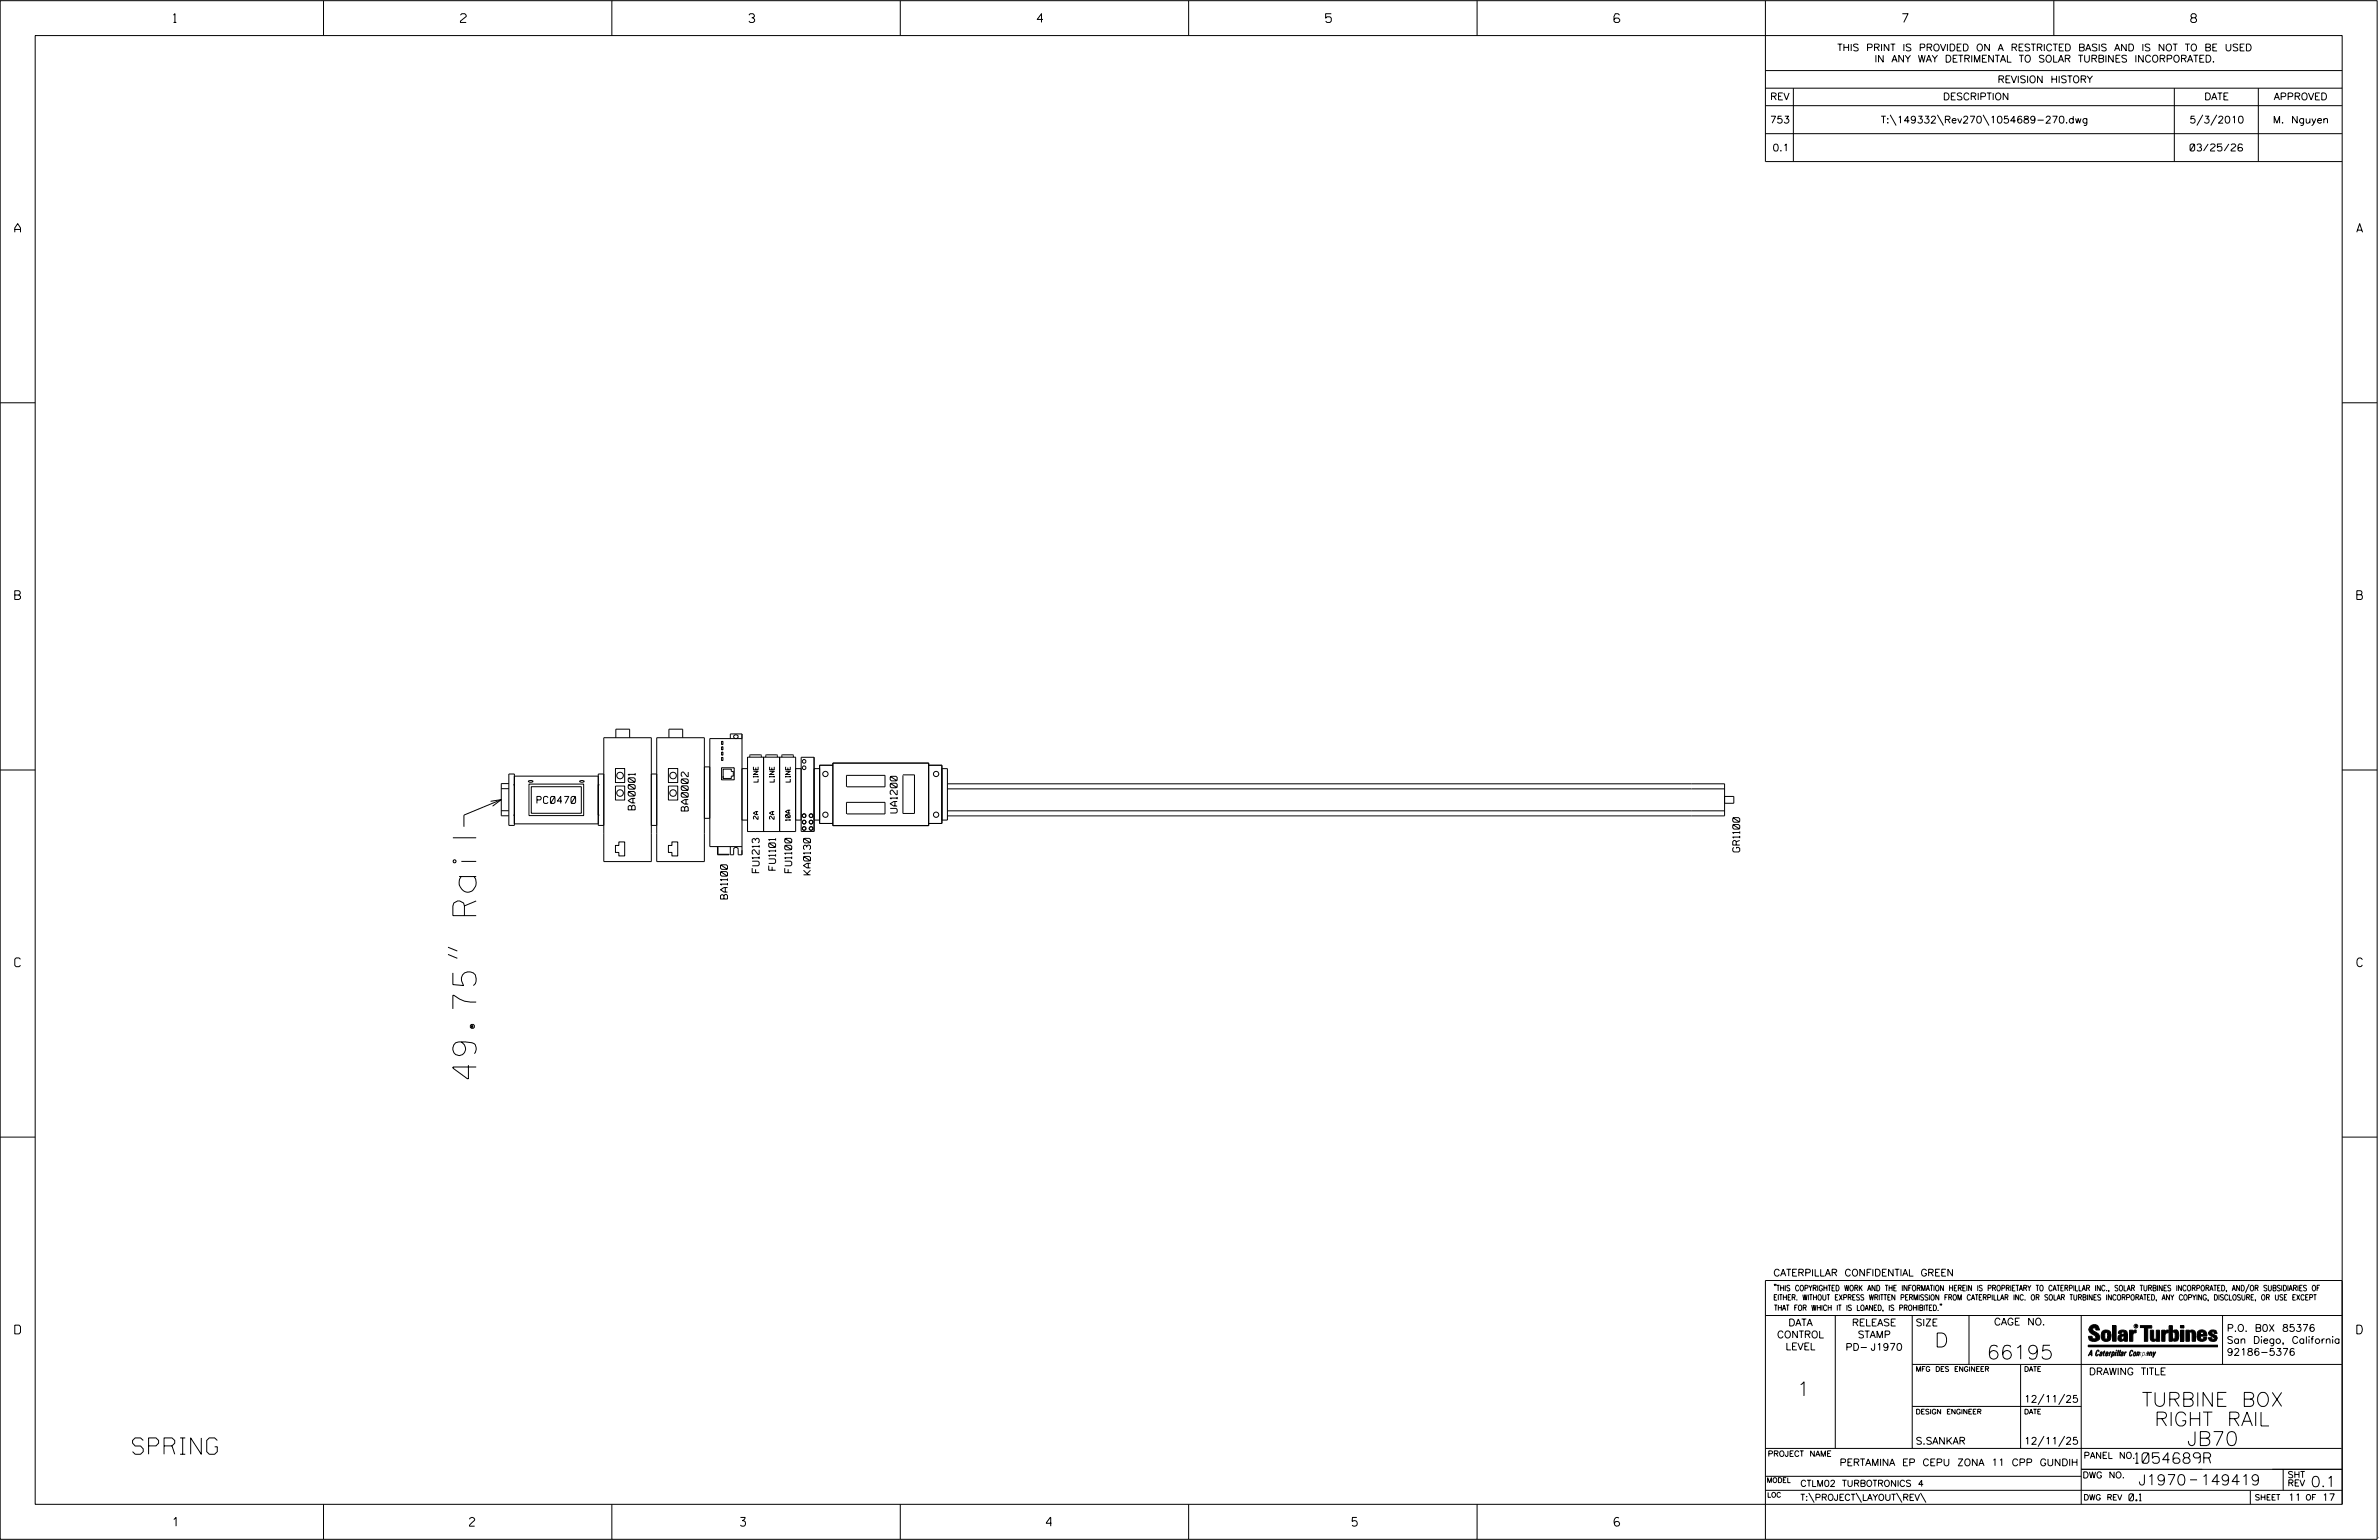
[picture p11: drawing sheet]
<svg xmlns="http://www.w3.org/2000/svg" width="864mm" height="559mm" viewBox="0 0 864 559" stroke-linecap="round" stroke-linejoin="round" font-family="sans-serif">
<defs><g id="words">
<text font-size="8.5" x="172.9" y="391.5" transform="rotate(-90 172.9 391.5)">49.75&quot; Rail</text>
<text font-size="5.9" x="48.1" y="527.7">SPRING</text>
<g font-size="5.1">
<text x="702.3" y="488.8">D</text>
<text x="721.2" y="493.2">66195</text>
<text x="652.2" y="506.5">1</text>
<text x="777.5" y="510.3">TURBINE BOX</text>
<text x="782.1" y="517.4">RIGHT RAIL</text>
<text x="793.9" y="524.5">JB70</text>
</g>
<g font-size="3.8">
<text x="775.1" y="531">1054689R</text>
<text x="776.3" y="538.9">J1970</text>
<text x="798.8" y="538.9">149419</text>
<text x="838.8" y="539.5">0.1</text>
</g>
<g font-size="3.2">
<text x="63" y="8.2">1</text>
<text x="167.2" y="8.2">2</text>
<text x="271.8" y="8.2">3</text>
<text x="376.5" y="8.2">4</text>
<text x="481.2" y="8.2">5</text>
<text x="690.6" y="8.2">7</text>
<text x="795.3" y="8.2">8</text>
<text x="5.4" y="84.3">A</text>
<text x="855.5" y="84.3">A</text>
<text x="5.4" y="217.5">B</text>
<text x="855.6" y="217.5">B</text>
<text x="5.4" y="350.8">C</text>
<text x="855.6" y="350.8">C</text>
<text x="5.4" y="484">D</text>
<text x="855.6" y="484">D</text>
<text x="62.8" y="553.8">1</text>
<text x="170.4" y="553.8">2</text>
<text x="268.8" y="553.8">3</text>
<text x="379.8" y="553.8">4</text>
<text x="490.8" y="553.8">5</text>
<text x="585.9" y="553.8">6</text>
</g>
<g font-size="2.5">
<text x="666.9" y="18.5">THIS PRINT IS PROVIDED ON A RESTRICTED BASIS AND IS NOT TO BE USED</text>
<text x="680.5" y="22.6">IN ANY WAY DETRIMENTAL TO SOLAR TURBINES INCORPORATED.</text>
<text x="725.1" y="30">REVISION HISTORY</text>
<text x="642.6" y="36.3">REV</text>
<text x="705.3" y="36.3">DESCRIPTION</text>
<text x="800.2" y="36.3">DATE</text>
<text x="825.4" y="36.3">APPROVED</text>
<text x="642.5" y="44.7">753</text>
<text x="682.8" y="44.7">T:\149332\Rev270\1054689-270.dwg</text>
<text x="794.8" y="44.7">5/3/2010</text>
<text x="825.1" y="44.7">M. Nguyen</text>
<text x="643.5" y="54.8">0.1</text>
<text x="795" y="54.8">03/25/26</text>
<text x="194.9" y="291.6">PC0470</text>
<text x="230.6" y="293.9" transform="rotate(-90 230.6 293.9)">BA0001</text>
<text x="249.8" y="294.3" transform="rotate(-90 249.8 294.3)">BA0002</text>
<text x="325.7" y="295" transform="rotate(-90 325.7 295)">UA1200</text>
<text x="631.6" y="309.1" transform="rotate(-90 631.6 309.1)">GR1100</text>
<text x="275.6" y="316.6" transform="rotate(-90 275.6 316.6)">FU1213</text>
<text x="281.6" y="315.8" transform="rotate(-90 281.6 315.8)">FU1101</text>
<text x="287.4" y="316.6" transform="rotate(-90 287.4 316.6)">FU1100</text>
<text x="294.2" y="317.4" transform="rotate(-90 294.2 317.4)">KA0130</text>
<text x="264.1" y="326.2" transform="rotate(-90 264.1 326.2)">BA1100</text>
<text x="643.8" y="463">CATERPILLAR CONFIDENTIAL GREEN</text>
<text x="645.1" y="485.5">CONTROL</text>
<text x="649.2" y="481.1">DATA</text>
<text x="672.3" y="481.1">RELEASE</text>
<text x="674.4" y="485.5">STAMP</text>
<text x="695.4" y="481.1">SIZE</text>
<text x="723.8" y="480.8">CAGE NO.</text>
<text x="808.4" y="483.1">P.O. B0X 85376</text>
<text x="648.2" y="489.8">LEVEL</text>
<text x="669.9" y="490">PD- J1970</text>
<text x="808.4" y="487.5">San Diego, California</text>
<text x="808.4" y="491.8">92186-5376</text>
<text x="758.3" y="498.9">DRAWING TITLE</text>
<text x="734.8" y="508.9">12/11/25</text>
<text x="695.4" y="524.1">S.SANKAR</text>
<text x="734.8" y="524.1">12/11/25</text>
<text x="667.8" y="531.9">PERTAMINA EP CEPU ZONA 11 CPP GUNDIH</text>
<text x="772.8" y="544.6">0.1</text>
<text x="830.6" y="544.6">11</text>
<text x="842.9" y="544.6">17</text>
</g>
<g font-size="2.3">
<text x="756.4" y="529.2">PANEL NO.</text>
<text x="653.5" y="539.4">CTLM02 TURBOTRONICS 4</text>
<text x="756" y="536.3">DWG NO.</text>
<text x="830.4" y="539.3">REV</text>
<text x="830.4" y="536.2">SHT</text>
<text x="653.5" y="544.5">T:\PROJECT\LAYOUT\REV\</text>
</g>
<g font-size="2">
<text x="643.8" y="468.4">&quot;THIS COPYRIGHTED WORK AND THE INFORMATION HEREIN IS PROPRIETARY TO CATERPILLAR INC., SOLAR TURBINES INCORPORATED, AND/OR SUBSIDIARIES OF</text>
<text x="643.8" y="471.8">EITHER. WITHOUT EXPRESS WRITTEN PERMISSION FROM CATERPILLAR INC. OR SOLAR TURBINES INCORPORATED, ANY COPYING, DISCLOSURE, OR USE EXCEPT</text>
<text x="644" y="475.6">THAT FOR WHICH IT IS LOANED, IS PROHIBITED.&quot;</text>
<text x="641.7" y="528.5">PROJECT NAME</text>
<text x="756.3" y="544.3">DWG REV</text>
<text x="818.5" y="544.3">SHEET</text>
<text x="836.9" y="544.3">OF</text>
</g>
<g font-size="1.8">
<text x="695.4" y="497.6">MFG DES ENGINEER</text>
<text x="734.8" y="497.6">DATE</text>
<text x="695.4" y="513.1">DESIGN ENGINEER</text>
<text x="734.8" y="513.1">DATE</text>
<text x="641.3" y="538">MODEL</text>
<text x="641.5" y="543.3">LOC</text>
</g>
<g font-size="1.7">
<text x="275.2" y="283.8" transform="rotate(-90 275.2 283.8)">LINE</text>
<text x="281" y="283.8" transform="rotate(-90 281 283.8)">LINE</text>
<text x="286.9" y="283.8" transform="rotate(-90 286.9 283.8)">LINE</text>
<text x="275.2" y="297.3" transform="rotate(-90 275.2 297.3)">2A</text>
<text x="281" y="297.3" transform="rotate(-90 281 297.3)">2A</text>
<text x="286.9" y="297.8" transform="rotate(-90 286.9 297.8)">10A</text>
</g>
<text font-size=".9" x="775.1" y="481.7">R</text>
</g></defs>
<g fill="none" stroke="#000" stroke-width=".36">
<path d="M.1 .2h862.8v558.4h-862.8zM12.8 12.9h837.4v533h-837.4zM117.4 .2v12.7M222.1 .2v12.7M326.8 .2v12.7M431.5 .2v12.7M536.2 .2v12.7M587.9 5.5l-.5-.5h-1l-.5 1v1.7l.5 .4h1l.6-.4v-.6l-.6-.5h-1l-.5 .5M640.9 .2v58.4h209.3M745.6 .2v12.7M640.9 25.6h209.3M640.9 32h209.3"/>
<path d="M640.9 38.3h209.3M651 32v26.6M789.3 32v26.6M819.8 32v26.6M640.9 48.5h209.3M686.2 41.7l2.1 3.8M703.3 41.7l2.2 3.8M719.9 41.7l2.1 3.8M799.6 41.7l-2.1 3.8M804.7 41.7l-2.2 3.8M.1 146.2h12.7M850.2 146.2h12.7"/>
<path d="M.1 279.4h12.7M223.4 278.9h3.4v5.1h-3.4zM223.6 267.7v-3.1h5v3.1M242.6 278.9h3.4v5.1h-3.4zM242.8 267.7v-3.1h5v3.1M257.7 278.3h-2v34.3h-17.3v-31.8h-2v31.8h-17.2v-31.8h-2v18.7h2M261.9 274.8h.5v1.1h-.5zM261.9 272.9h.5v1.1h-.5zM261.9 271h.5v1.1h-.5zM261.9 269h.5v1.1h-.5zM261.9 278.6h4.6v4.4h-4.6zM265.1 268v-1.7h4.2v43.9h-1.3v-2a.85 .85 0 0 0-.9-.7 .85 .85 0 0 0-.8 .7v2h-1.2v-3"/>
<path d="M269.3 278.9h2.1M269.3 268h-11.6v39.2h11.6M271.4 274.7h17.4v27h-17.4zM272.2 274.7l.1-.8h3.9l.2 .8M277.2 274.7v27M278 274.7l.2-.8h3.8l.2 .8M283 274.7v27M283.8 274.7l.2-.8h3.8l.2 .8M288.8 278.9h2M290.8 274.8h4.7v26.9h-4.7zM295.5 278.9h2M302.3 276.9h34.8v22.7h-34.8z"/>
<path d="M302.3 277.7h-4.8v21.1h4.8M337.1 277.7h4.8v21.1h-4.8M341.9 278.9h2v18.7h-2M850.2 279.4h12.7M178.1 290.8l3.9-.6-3.2 2.3M182 290.2l-13.6 5.6v4.2M182 294.2h2.7M182 286.2h2.7M184.7 280.8h2v18.7h-2zM184.7 284.3h-2.7v11.7h2.7M186.3 295.8h.4M186.3 284.8h.4"/>
<path d="M186.7 281.6h30.5M186.7 298.9h30.5M191.9 283.4a1.01 1.01 0 0 1 1.5 .3 1.01 1.01 0 0 1-1.5-.3zM192 284.5h19.9v11.4h-19.9zM192.9 285.5h18.1v9.6h-18.1zM210.5 283.4a1.01 1.01 0 0 1 1.5 .3 1.01 1.01 0 0 1-1.5-.3zM217.2 295.8h.4M217.2 284.8h.4M219.2 290.2v-22.5h17.2v22.5M223.4 285.2h3.4v5.1h-3.4zM236.4 299.5h2M238.4 290.2v-22.5h17.3v22.5"/>
<path d="M242.6 285.2h3.4v5.1h-3.4zM255.7 296.9h2M262.5 281.6v.9h3v-.9h.7v-1.7h-.7v-.8h-3v3.4M269.3 297.6h2.1M288.8 297.6h2M295.5 297.6h2M307.3 295.3v-4.2h14v4.2h-13.9M307.4 285.5h13.9v-4.2h-14v4.2M327.8 281.2h4.2v14h-4.2v-13.9M343.9 284.4h282.1v11.7h-282.1M343.9 294.2h282.1M343.9 286.2h282.1"/>
<path d="M626 289h3.4v2.5h-3.4M224.6 305.5h2.2v5.1h-2.2v-1.3h-1.2v-2.5h1.2zM242.6 306.8h1.3v-1.3h2.1v5.1h-2.1v-1.3h-1.3zM260.6 307.2v2.8l4.1 .2h-4.2v-3M162.6 346.3l3.4 1.4M162.6 343.7l3.4 1.4M.1 412.6h12.7M850.2 412.6h12.7M640.9 477.3h209.3M644.2 466.1l-.1 .4M644.7 466.1l-.2 .4M666.2 477.3v48.3"/>
<path d="M694.2 477.3v48.3M704.4 473.3l-.1 .4M704.8 473.3l-.1 .4M714.8 477.3v17.8M755.5 477.3v68.6M806.8 477.3v17.8M816.5 466l-1.4 3.1M850.2 464.6h-209.3v94M850.2 464.8v81.1M694.2 495.1h156M733.5 495.1v30.5M758.6 481.4a2.02 2.02 0 0 1 3.1-.1l.5 1.3h-1.3l-.2-.6-.4-.2-.6 .1-.1 .4 .4 .7a2.46 2.46 0 0 1 2.2 2.9 2.83 2.83 0 0 1-3.8 .3l-.3-1.3h1.3l.2 .7 .6 .3 .5-.2 .2-.5-.4-.6-1.9-1.2-.4-.9z"/>
<path d="M759.2 491.3h-.7l.7-1.2v1.9h.2l-.1-2.1-1.3 2.1 .5-.5h.7M761.3 490l.3-.2 .4 .3-.1 .3-.3-.4-.4 .3-.3 1.6h.4l.4-.5-.3 .6-.4 .1-.3-.4zM762.6 490.6l.5-.1-.1 1.4h-.9a.74 .74 0 0 1 .9-.8l-.3 .7-.5 .1 .2-.5 .6-.2v-.5l-.7 .2zM763 483.2a2.17 2.17 0 0 1 3.1 0l.3 1.4-.3 1.5a2.17 2.17 0 0 1-3.1 0l-.3-1.5zM763.6 490.5l.4-.4 .2 .6h-.3l-.3 .9 .2 .4-.3-.1zM764.1 483.7l.5-.4 .4 .3v2.2l-.4 .2-.5-.2zM764.6 491.1l.6 .2v-.7l-.4-.1-.4 .6-.1 .8h.6M764.6 491.1l-.1 .8h.4M764.6 482.6v.8M764.8 490.7l.4 .1v.3h-.6zM765 491.5l-.1 .4zM766 490.5l-.5 1.5z"/>
<path d="M766 490.8l.4-.3-.4 .4M766.9 481h1.3v5.7h-1.3zM767 490.8l.5 .1-.3 .8-.4 .2zM767.3 490.5h-.5l-.5 2M767.3 490.5a.8 .8 0 0 1 .2 1 .8 .8 0 0 1-.9 .4l-.1 .6M767.3 490.5l-.1 .2M768.1 490.5l-.4 1.5zM768.2 489.9h.3l-.1 .2h-.2zM769 489.9l-.5 2.1zM769.7 489.9l-.6 2.1zM770.1 491.4l.5-.3-.5 .8zM770.4 491.9h.1"/>
<path d="M770.6 491.1l.1-.4-.7 .2 .1-.3 .6-.1 .2 .3-.5 1.1M770.6 491.1a.74 .74 0 0 0-.8 .8h.6M771 484.8h-.7l-.3 .6 .4 .7 .5-.3 .1-2.4h-.8l-.1 .4h-1.2a1.71 1.71 0 0 1 1.8-1.3 1.71 1.71 0 0 1 1.6 1.4v2.8h-1.1l-.1-.6M771 484.2l-1.5 .1a1.41 1.41 0 0 0 0 2.4l.5 .1 1.1-.7M771.2 486.1h-.1M771.4 490.5l.1 .3 .4-.3-.9 1.5zM771.5 490.8h.1M773 482.7h1.2v.5l.5-.5 .7-.1v1h-.6l-.5 .4-.1 2.7h-1.2zM773.3 490.3l.6-.4 .4 .2-.1 .4-.3-.4a1.28 1.28 0 0 0-.5 1.8l.6-.4-.1 .4-.8 .1zM774.7 490.8l.5-.3a.88 .88 0 0 1 .2 .9 .88 .88 0 0 1-.7 .7l-.2-.2zM774.8 490.9h.5l-.3 1h-.3l-.2-.2zM775.2 490.5l-.1 .2"/>
<path d="M776.8 481h4.3v.9h-1.5v4.8h-1.3M776.8 490.6l-.8 .2v-.3l-.4 1.5 .8-1.3v1.3l.3-1.2M779.3 491.1h.4M779.6 490.5h.3l-.3 1.4M779.6 490.7h.2l-.1 .4M779.7 491.1l-.1 .4M779.7 491.1l-.4 .2M780.1 492l.4-1.5 .1 .3 .3-.3 .3 .2-.3 1.3v-1.3l-.7 1.3M780.6 482.7h1.2v2.7l.1 .4 .4 .3 .4-.7v-2.7h1.2l.1 4h-1.3v-.5l-1.1 .6-.7-.3-.3-.7zM781.6 492.5l1-2-.8 1.3-.2-1.3-.2 2M784.7 482.7h1.2v.5l.5-.5 .7-.1v1h-.5l-.6 .4-.1 2.7h-1.2zM787.4 481h1.2v2a1.4 1.4 0 0 1 2.2 .2l.1 1.4-.4 1.9-1.5 .1-.4-.5v-1l.5 .9 .5-.3v-2.1l-.5-.4-.5 .7v2.8h-1.2z"/>
<path d="M791.5 482.7h1.3v4h-1.3zM791.5 481h1.3v.9h-1.3zM793.5 482.7h1.3v.4l.7-.5 1.1 .2 .4 .6v3.3h-1.2l-.3-3.4-.7 .2v3.2h-1.3zM794.8 483.1h.1M797.7 483.2a1.92 1.92 0 0 1 2.4-.5 1.92 1.92 0 0 1 1 2.1h-2.3v.8l.6 .5 .5-.3v-.5h1.2a1.83 1.83 0 0 1-2.1 1.4 1.83 1.83 0 0 1-1.5-2.1zM798.8 484.2v.6M799.1 483.4h.6l.2 .8h-1.1zM804.6 482.9a1.84 1.84 0 0 0-2.9 .8 3.3 3.3 0 0 0 2.2 1.9l-.5 .5-.4-.3-.1-.4h-1.2l.1 .6a1.92 1.92 0 0 0 2.9 .4M804.9 483.8h-1.2l-.2-.6-.5 .1-.1 .3 .1 .3 1.8 .9M805.1 488.1h-47.1v.6h47.1M694.2 510.3h61.3M742 505.8l-2.2 3.9"/>
<path d="M749.5 505.8l-2.2 3.9M640.9 525.6h209.2M640.9 535.7h114.6M742 521.1l-2.2 3.8M749.5 521.1l-2.2 3.8M755.5 533.2h94.7M795 537h2.6M828.8 533.2v7.6M117.4 545.9v12.7M222.1 545.9v12.7M326.8 545.9v12.7M431.5 545.9v12.7"/>
<path d="M536.2 545.9v12.7M640.9 540.8h209.3M656.6 541.7l2 3.5M673.8 541.7l1.9 3.5M688.4 541.7l2 3.5M697.2 541.7l1.9 3.5M816.9 541v4.9M863.5 558h.1"/>
<circle cx="267.2" cy="267.4" r=".78"/>
<circle cx="291.9" cy="278.6" r=".66"/>
<circle cx="291.9" cy="276.3" r=".66"/>
<circle cx="225.1" cy="287.8" r="1.2"/>
<circle cx="225.1" cy="281.4" r="1.19"/>
<circle cx="244.3" cy="287.8" r="1.19"/>
<circle cx="244.3" cy="281.4" r="1.19"/>
<circle cx="291.9" cy="298.3" r=".66"/>
<circle cx="291.9" cy="296" r=".66"/>
<circle cx="294.4" cy="298.3" r=".67"/>
<circle cx="294.4" cy="296" r=".67"/>
<circle cx="299.6" cy="280.9" r=".96"/>
<circle cx="299.6" cy="295.6" r=".96"/>
<circle cx="339.8" cy="295.6" r=".96"/>
<circle cx="339.8" cy="280.9" r=".96"/>
<circle cx="291.9" cy="300.6" r=".65"/>
<circle cx="294.4" cy="300.6" r=".66"/>
<circle cx="775.4" cy="481.2" r=".69"/>
</g>
<g fill="#000">
<path d="M768.1 490.5l-.4 1.5zM768.2 489.9h.3l-.1 .2h-.2zM769 489.9l-.5 2.1zM769.7 489.9l-.6 2.1zM791.5 481h1.3v.9h-1.3zM791.5 482.7h1.3v4h-1.3zM758 488.1h47.1v.6h-47.1z"/>
<path d="M759.2 489.9l-1.2 2.1 .5-.5h.7v.5h.2zM759.2 490.1v1.2h-.7z" fill-rule="evenodd"/>
<path d="M758.6 481.4a2.02 2.02 0 0 1 3.1-.1l.5 1.3h-1.3l-.2-.6-.4-.2-.6 .1-.1 .4 .4 .7a2.46 2.46 0 0 1 2.2 2.9 2.83 2.83 0 0 1-3.8 .3l-.3-1.3h1.3l.2 .7 .6 .3 .5-.2 .2-.5-.4-.6-1.9-1.2-.4-.9z" fill-rule="evenodd"/>
<path d="M761.3 490l.3-.2 .4 .3-.1 .3-.3-.4-.4 .3-.3 1.6h.4l.4-.5-.3 .6-.4 .1-.3-.4z" fill-rule="evenodd"/>
<path d="M762.6 490.6l.5-.1-.1 1.4h-.9a.74 .74 0 0 1 .9-.8l-.6 .3-.2 .5 .5-.1 .3-.6v-.5l-.7 .2z" fill-rule="evenodd"/>
<path d="M763.6 490.5l.4-.4 .2 .6h-.3l-.3 .9 .2 .4-.3-.1z" fill-rule="evenodd"/>
<path d="M764.8 490.5l.5 .3-.1 .5h-.6l.6-.2v-.3l-.4-.1-.3 1.2h.4l.3-.4-.6 .6-.3-.2v-.4z" fill-rule="evenodd"/>
<path d="M763 483.2a2.17 2.17 0 0 1 3.1 0l.3 1.4-.3 1.5a2.17 2.17 0 0 1-3.1 0l-.3-1.5zM764.1 483.7v2.1l.5 .2 .4-.2v-2.2l-.4-.3z" fill-rule="evenodd"/>
<path d="M766 490.5v.3l.4-.1-.4 .2-.5 1.1z" fill-rule="evenodd"/>
<path d="M766.8 490.5l-.5 2 .3-.6a.71 .71 0 0 0 .9-.5 .71 .71 0 0 0-.4-.9zM767 490.8l.5 .1-.3 .8-.4 .2z" fill-rule="evenodd"/>
<path d="M766.9 481h1.3v5.7h-1.3z" fill-rule="evenodd"/>
<path d="M770.1 490.6l.6-.1 .2 .3-.4 1.2-.5 .1-.2-.5 .3-.5h.5l-.7 .5v.3l.4-.1 .4-.9-.5-.2-.2 .2z" fill-rule="evenodd"/>
<path d="M769.4 482.8l-.5 1h1.2l.1-.4h.8v.8l-1.5 .1a1.41 1.41 0 0 0 0 2.4l.5 .1 1.1-.7 .1 .6h1.1v-2.8a1.79 1.79 0 0 0-2.4-1.2zM770.3 484.8h.7l-.1 1-.5 .3-.4-.7z" fill-rule="evenodd"/>
<path d="M771.4 490.5l.1 .3 .4-.3-.9 1.5z" fill-rule="evenodd"/>
<path d="M773 482.7h1.2v.5l.5-.5 .7-.1v1h-.6l-.5 .4-.1 2.7h-1.2z" fill-rule="evenodd"/>
<path d="M773.3 490.3l.6-.4 .4 .2-.1 .4-.3-.4a1.28 1.28 0 0 0-.5 1.8l.6-.4-.3 .5h-.6z" fill-rule="evenodd"/>
<path d="M774.7 490.8l-.2 1.1h.7a.96 .96 0 0 0 0-1.4zM774.8 490.9h.5l-.1 .6-.5 .4-.2-.2z" fill-rule="evenodd"/>
<path d="M776 490.5v.3l.4-.3 .2 .3 .7-.2-.3 1.4v-1.3l-.6 1.3v-1.3l-.8 1.3z" fill-rule="evenodd"/>
<path d="M776.8 481h4.3v.9h-1.5v4.8h-1.3v-4.8h-1.5z" fill-rule="evenodd"/>
<path d="M777.9 490.5l-.5 2 .3-.6a.71 .71 0 0 0 .9-.5 .71 .71 0 0 0-.4-.9zM778.1 490.8l.3-.1 .1 .4-.5 .8-.2-.5z" fill-rule="evenodd"/>
<path d="M779.3 490.6l.6-.1-.3 1.5-.7-.1a.67 .67 0 0 1 .8-.8l-.6 .3-.1 .5 .4-.1 .4-.9-.4-.2-.3 .2z" fill-rule="evenodd"/>
<path d="M780.5 490.5l.1 .3 .3-.3 .3 .2-.3 1.3v-1.3l-.8 1.3z" fill-rule="evenodd"/>
<path d="M780.6 482.7h1.2v2.7l.1 .4 .4 .3 .4-.7v-2.7h1.2l.1 4h-1.3v-.5l-1.1 .6-.7-.3-.3-.7z" fill-rule="evenodd"/>
<path d="M781.6 490.5l.2 1.3 .8-1.3-1.2 2z" fill-rule="evenodd"/>
<path d="M784.7 482.7h1.2v.5l.5-.5 .7-.1v1h-.5l-.6 .4-.1 2.7h-1.2z" fill-rule="evenodd"/>
<path d="M787.4 481h1.2v2a1.4 1.4 0 0 1 2.2 .2l.1 1.4-.4 1.9-1.5 .1-.4-.5v-1l.5 .9 .5-.3v-2.1l-.5-.4-.5 .7v2.8h-1.2z" fill-rule="evenodd"/>
<path d="M793.5 482.7h1.3v.4a1.29 1.29 0 0 1 2.2 .3v3.3h-1.2l-.3-3.4-.7 .2v3.2h-1.3z" fill-rule="evenodd"/>
<path d="M797.7 483.2a1.92 1.92 0 0 1 2.4-.5 1.92 1.92 0 0 1 1 2.1h-2.3v.8l.6 .5 .5-.3v-.5h1.2a1.83 1.83 0 0 1-2.1 1.4 1.83 1.83 0 0 1-1.5-2.1zM799.1 483.4l-.3 .8h1.1l-.2-.8z" fill-rule="evenodd"/>
<path d="M801.9 483.2a1.94 1.94 0 0 1 3 .1v.5h-1.2l-.2-.6-.5 .1-.1 .3 .1 .3 1.8 .9a1.2 1.2 0 0 1 .1 1.3 1.2 1.2 0 0 1-1.2 .7l-1.6-.4-.4-1h1.2l.1 .4 .4 .3 .5-.5a3.3 3.3 0 0 1-2.2-1.9z" fill-rule="evenodd"/>
<circle cx="761.4" cy="492" r=".07"/>
<circle cx="762.2" cy="485.1" r=".07"/>
<circle cx="769.3" cy="492" r=".07"/>
<circle cx="773.1" cy="486.7" r=".07"/>
<circle cx="791.5" cy="486.7" r=".07"/>
<circle cx="791.5" cy="481" r=".07"/>
<circle cx="794.8" cy="486.7" r=".07"/>
</g>
<use href="#words"/>
</svg>
